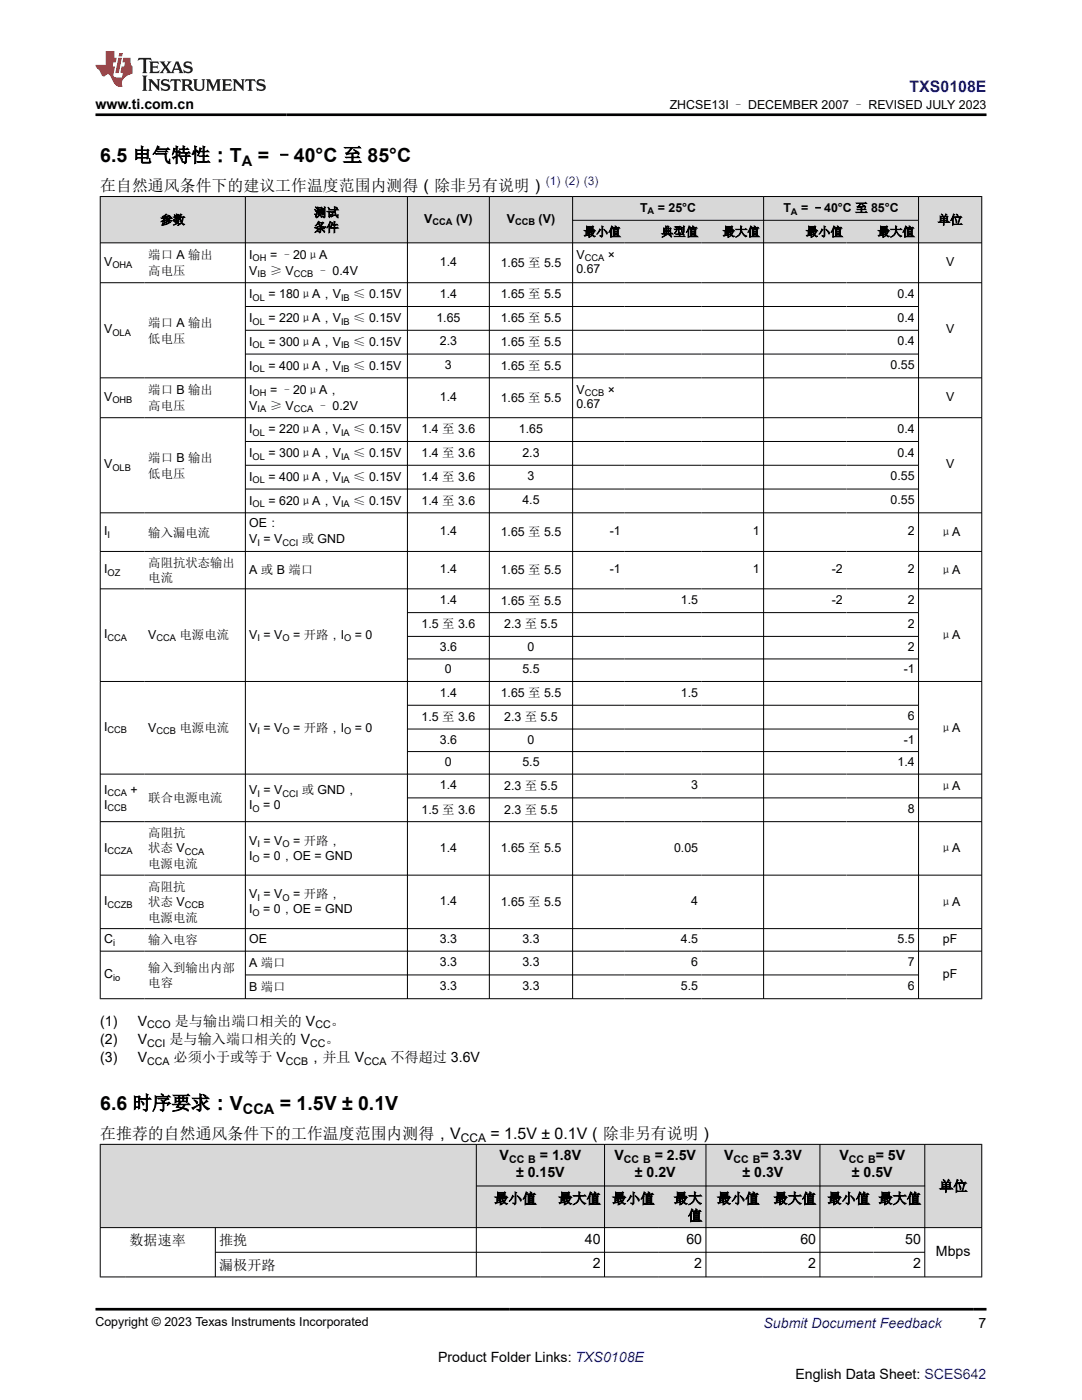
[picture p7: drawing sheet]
<svg xmlns="http://www.w3.org/2000/svg" width="216mm" height="279mm" viewBox="0 0 216 279" stroke-linecap="round" stroke-linejoin="round" font-family="sans-serif">
<defs><g id="words">
<g font-size="3.9">
<text x="20" y="32.3">6.5 电气特性：T</text>
<text x="51.4" y="32.3">= –40°C 至 85°C</text>
<text x="20" y="221.5">6.6 时序要求：V</text>
<text x="55.8" y="221.5">= 1.5V ± 0.1V</text>
</g>
<text font-size="3.2" fill="#00f" x="181.5" y="18.3">TXS0108E</text>
<g font-size="3.2">
<text x="20" y="38.1">在自然通风条件下的建议工作温度范围内测得（除非另有说明）</text>
<text x="20" y="227.2">在推荐的自然通风条件下的工作温度范围内测得，V</text>
<text x="97.9" y="227.2">= 1.5V ± 0.1V（除非另有说明）</text>
</g>
<g font-size="2.9">
<text x="48.2" y="33.1">A</text>
<text x="48.5" y="222.2">CCA</text>
</g>
<g font-size="2.8">
<text x="19" y="21.7">www.ti.com.cn</text>
<text x="20" y="204.7">(1)</text>
<text x="20" y="208.3">(2)</text>
<text x="27.5" y="204.7">V</text>
<text x="27.5" y="208.3">V</text>
<text x="33.8" y="208.3">是与输入端口相关的 V</text>
<text x="34.9" y="204.7">是与输出端口相关的 V</text>
<text x="64.9" y="208.3">。</text>
<text x="66" y="204.7">。</text>
<text x="20" y="212">(3)</text>
<text x="27.5" y="212">V</text>
<text x="34.6" y="212">必须小于或等于 V</text>
<text x="61.5" y="212">，并且 V</text>
<text x="77.9" y="212">不得超过 3.6V</text>
<text x="99.7" y="231.6">V</text>
<text x="107.7" y="231.6">= 1.8V</text>
<text x="122.6" y="231.6">V</text>
<text x="130.6" y="231.6">= 2.5V</text>
<text x="144.5" y="231.6">V</text>
<text x="151.7" y="231.6">= 3.3V</text>
<text x="167.5" y="231.6">V</text>
<text x="174.8" y="231.6">= 5V</text>
<text x="103" y="235">± 0.15V</text>
<text x="126.7" y="235">± 0.2V</text>
<text x="148.2" y="235">± 0.3V</text>
<text x="170" y="235">± 0.5V</text>
<text x="187.4" y="237.7">单位</text>
<text x="98.6" y="240.2">最小值</text>
<text x="111.4" y="240.2">最大值</text>
<text x="122.1" y="240.2">最小值</text>
<text x="134.5" y="240.2">最大</text>
<text x="137.3" y="243.6">值</text>
<text x="143.1" y="240.2">最小值</text>
<text x="154.4" y="240.2">最大值</text>
<text x="165.1" y="240.2">最小值</text>
<text x="175.3" y="240.2">最大值</text>
<text x="25.8" y="248.5">数据速率</text>
<text x="43.7" y="248.5">推挽</text>
<text x="116.7" y="248.2">40</text>
<text x="137" y="248.2">60</text>
<text x="159.7" y="248.2">60</text>
<text x="180.6" y="248.2">50</text>
<text x="186.8" y="250.6">Mbps</text>
<text x="43.7" y="253.4">漏极开路</text>
<text x="118.3" y="253.1">2</text>
<text x="138.5" y="253.1">2</text>
<text x="161.3" y="253.1">2</text>
<text x="182.2" y="253.1">2</text>
<text x="195.3" y="265">7</text>
<text x="87.4" y="271.9">Product Folder Links: TXS0108E</text>
<text x="158.7" y="275.3">English Data Sheet: SCES642</text>
</g>
<text font-size="2.8" fill="#00f" x="152.4" y="265">Submit Document Feedback</text>
<g font-size="2.5">
<text x="133.6" y="21.8">ZHCSE13I – DECEMBER 2007 – REVISED JULY 2023</text>
<text x="32" y="44.7">参数</text>
<text x="62.7" y="43.3">测试</text>
<text x="62.7" y="46.2">条件</text>
<text x="84.7" y="44.5">V</text>
<text x="91" y="44.5">(V)</text>
<text x="101.1" y="44.5">V</text>
<text x="107.5" y="44.5">(V)</text>
<text x="116.4" y="47.1">最小值</text>
<text x="127.7" y="42.2">T</text>
<text x="131.3" y="42.2">= 25°C</text>
<text x="131.9" y="47.1">典型值</text>
<text x="144.2" y="47.1">最大值</text>
<text x="156.3" y="42.4">T</text>
<text x="159.9" y="42.4">= –40°C 至 85°C</text>
<text x="160.8" y="47.1">最小值</text>
<text x="175.1" y="47.1">最大值</text>
<text x="187.1" y="44.7">单位</text>
<text x="20.8" y="53.1">V</text>
<text x="29.6" y="51.7">端口 A 输出</text>
<text x="49.7" y="51.6">I</text>
<text x="53.9" y="51.6">= –20μA</text>
<text x="87.8" y="53.1">1.4</text>
<text x="99.9" y="53.2">1.65 至 5.5</text>
<text x="115" y="51.6">V</text>
<text x="121.3" y="51.6">×</text>
<text x="188.8" y="53.1">V</text>
<text x="29.6" y="54.9">高电压</text>
<text x="49.7" y="54.8">V</text>
<text x="49.7" y="59.6">I</text>
<text x="53.6" y="59.6">= 180μA，V</text>
<text x="53.8" y="54.8">≥ V</text>
<text x="63.2" y="54.8">– 0.4V</text>
<text x="70.5" y="59.6">≤ 0.15V</text>
<text x="87.8" y="59.4">1.4</text>
<text x="99.9" y="59.6">1.65 至 5.5</text>
<text x="115" y="54.6">0.67</text>
<text x="179.1" y="59.4">0.4</text>
<text x="29.6" y="65.2">端口 A 输出</text>
<text x="49.7" y="64.3">I</text>
<text x="53.6" y="64.3">= 220μA，V</text>
<text x="70.5" y="64.3">≤ 0.15V</text>
<text x="87.1" y="64.2">1.65</text>
<text x="99.9" y="64.3">1.65 至 5.5</text>
<text x="179.1" y="64.2">0.4</text>
<text x="20.8" y="66.6">V</text>
<text x="29.6" y="68.4">低电压</text>
<text x="49.7" y="69.1">I</text>
<text x="53.6" y="69.1">= 300μA，V</text>
<text x="70.5" y="69.1">≤ 0.15V</text>
<text x="87.8" y="68.9">2.3</text>
<text x="99.9" y="69.1">1.65 至 5.5</text>
<text x="179.1" y="68.9">0.4</text>
<text x="188.8" y="66.6">V</text>
<text x="49.7" y="73.8">I</text>
<text x="53.6" y="73.8">= 400μA，V</text>
<text x="70.5" y="73.8">≤ 0.15V</text>
<text x="88.8" y="73.7">3</text>
<text x="99.9" y="73.8">1.65 至 5.5</text>
<text x="177.7" y="73.7">0.55</text>
<text x="20.8" y="80">V</text>
<text x="29.6" y="78.7">端口 B 输出</text>
<text x="29.6" y="81.9">高电压</text>
<text x="49.7" y="81.8">V</text>
<text x="49.7" y="78.5">I</text>
<text x="53.8" y="81.8">≥ V</text>
<text x="53.9" y="78.5">= –20μA，</text>
<text x="63.2" y="81.8">– 0.2V</text>
<text x="87.8" y="80">1.4</text>
<text x="99.9" y="80.1">1.65 至 5.5</text>
<text x="115" y="81.5">0.67</text>
<text x="115" y="78.5">V</text>
<text x="121.3" y="78.5">×</text>
<text x="188.8" y="80">V</text>
<text x="49.7" y="86.5">I</text>
<text x="53.6" y="86.5">= 220μA，V</text>
<text x="70.5" y="86.5">≤ 0.15V</text>
<text x="84.1" y="86.5">1.4 至 3.6</text>
<text x="103.5" y="86.4">1.65</text>
<text x="179.1" y="86.4">0.4</text>
<text x="20.8" y="93.5">V</text>
<text x="29.6" y="92.1">端口 B 输出</text>
<text x="29.6" y="95.3">低电压</text>
<text x="49.7" y="96">I</text>
<text x="49.7" y="91.2">I</text>
<text x="53.6" y="96">= 400μA，V</text>
<text x="53.6" y="91.2">= 300μA，V</text>
<text x="70.5" y="96">≤ 0.15V</text>
<text x="70.5" y="91.2">≤ 0.15V</text>
<text x="84.1" y="96">1.4 至 3.6</text>
<text x="84.1" y="91.2">1.4 至 3.6</text>
<text x="104.2" y="91.1">2.3</text>
<text x="105.3" y="95.9">3</text>
<text x="177.7" y="95.9">0.55</text>
<text x="179.1" y="91.1">0.4</text>
<text x="188.8" y="93.5">V</text>
<text x="49.7" y="100.7">I</text>
<text x="53.6" y="100.7">= 620μA，V</text>
<text x="70.5" y="100.7">≤ 0.15V</text>
<text x="84.1" y="100.7">1.4 至 3.6</text>
<text x="104.2" y="100.6">4.5</text>
<text x="177.7" y="100.6">0.55</text>
<text x="20.8" y="106.8">I</text>
<text x="29.6" y="107.1">输入漏电流</text>
<text x="49.7" y="105.2">OE：</text>
<text x="87.8" y="106.8">1.4</text>
<text x="99.9" y="107">1.65 至 5.5</text>
<text x="121.7" y="106.8">-1</text>
<text x="150.2" y="106.8">1</text>
<text x="181.1" y="106.8">2</text>
<text x="187.5" y="107">μA</text>
<text x="29.6" y="113.2">高阻抗状态输出</text>
<text x="49.7" y="108.4">V = V</text>
<text x="60.2" y="108.4">或 GND</text>
<text x="20.8" y="114.4">I</text>
<text x="29.6" y="116.2">电流</text>
<text x="49.7" y="114.5">A 或 B 端口</text>
<text x="87.8" y="114.4">1.4</text>
<text x="99.9" y="114.5">1.65 至 5.5</text>
<text x="121.7" y="114.4">-1</text>
<text x="150.2" y="114.4">1</text>
<text x="166" y="114.4">-2</text>
<text x="181.1" y="114.4">2</text>
<text x="187.5" y="114.5">μA</text>
<text x="84.1" y="125.4">1.5 至 3.6</text>
<text x="87.8" y="120.5">1.4</text>
<text x="99.9" y="120.7">1.65 至 5.5</text>
<text x="100.6" y="125.4">2.3 至 5.5</text>
<text x="135.9" y="120.5">1.5</text>
<text x="166" y="120.5">-2</text>
<text x="181.1" y="120.5">2</text>
<text x="181.1" y="125.3">2</text>
<text x="20.8" y="127.4">I</text>
<text x="29.6" y="127.5">V</text>
<text x="35.8" y="127.5">电源电流</text>
<text x="49.7" y="127.5">V = V</text>
<text x="58.5" y="127.5">= 开路，I</text>
<text x="70.8" y="127.5">= 0</text>
<text x="87.8" y="129.9">3.6</text>
<text x="105.3" y="129.9">0</text>
<text x="181.1" y="129.9">2</text>
<text x="187.5" y="127.5">μA</text>
<text x="88.8" y="134.4">0</text>
<text x="104.2" y="134.4">5.5</text>
<text x="180.3" y="134.4">-1</text>
<text x="84.1" y="143.9">1.5 至 3.6</text>
<text x="87.8" y="139">1.4</text>
<text x="99.9" y="139.1">1.65 至 5.5</text>
<text x="100.6" y="143.9">2.3 至 5.5</text>
<text x="135.9" y="139">1.5</text>
<text x="181.1" y="143.8">6</text>
<text x="20.8" y="145.9">I</text>
<text x="29.6" y="146">V</text>
<text x="35.8" y="146">电源电流</text>
<text x="49.7" y="146">V = V</text>
<text x="58.5" y="146">= 开路，I</text>
<text x="70.8" y="146">= 0</text>
<text x="87.8" y="148.4">3.6</text>
<text x="105.3" y="148.4">0</text>
<text x="180.3" y="148.4">-1</text>
<text x="187.5" y="146">μA</text>
<text x="88.8" y="152.9">0</text>
<text x="104.2" y="152.9">5.5</text>
<text x="179.1" y="152.9">1.4</text>
<text x="20.8" y="161.4">I</text>
<text x="20.8" y="158.4">I</text>
<text x="26" y="158.4">+</text>
<text x="29.6" y="160.1">联合电源电流</text>
<text x="49.7" y="158.5">V = V</text>
<text x="49.7" y="161.5">I</text>
<text x="52.5" y="161.5">= 0</text>
<text x="60.2" y="158.5">或 GND，</text>
<text x="87.8" y="157.5">1.4</text>
<text x="100.6" y="157.6">2.3 至 5.5</text>
<text x="137.9" y="157.5">3</text>
<text x="187.5" y="157.6">μA</text>
<text x="29.6" y="167.1">高阻抗</text>
<text x="84.1" y="162.4">1.5 至 3.6</text>
<text x="100.6" y="162.4">2.3 至 5.5</text>
<text x="181.1" y="162.2">8</text>
<text x="20.8" y="170">I</text>
<text x="29.6" y="173.3">电源电流</text>
<text x="29.6" y="170.1">状态 V</text>
<text x="49.7" y="168.6">V = V</text>
<text x="49.7" y="171.6">I</text>
<text x="52.5" y="171.6">= 0，OE = GND</text>
<text x="58.5" y="168.6">= 开路，</text>
<text x="87.8" y="170">1.4</text>
<text x="99.9" y="170.1">1.65 至 5.5</text>
<text x="134.5" y="170">0.05</text>
<text x="187.5" y="170.1">μA</text>
<text x="29.6" y="177.8">高阻抗</text>
<text x="49.7" y="179.3">V = V</text>
<text x="58.5" y="179.3">= 开路，</text>
<text x="20.8" y="180.6">I</text>
<text x="29.6" y="184">电源电流</text>
<text x="29.6" y="180.8">状态 V</text>
<text x="49.7" y="182.2">I</text>
<text x="52.5" y="182.2">= 0，OE = GND</text>
<text x="87.8" y="180.6">1.4</text>
<text x="99.9" y="180.8">1.65 至 5.5</text>
<text x="137.9" y="180.6">4</text>
<text x="187.5" y="180.8">μA</text>
<text x="20.8" y="188.2">C</text>
<text x="29.6" y="188.5">输入电容</text>
<text x="49.7" y="188.2">OE</text>
<text x="87.8" y="188.2">3.3</text>
<text x="104.2" y="188.2">3.3</text>
<text x="135.9" y="188.2">4.5</text>
<text x="179.1" y="188.2">5.5</text>
<text x="188.2" y="188.2">pF</text>
<text x="20.8" y="195.2">C</text>
<text x="29.6" y="194">输入到输出内部</text>
<text x="29.6" y="196.9">电容</text>
<text x="49.7" y="193">A 端口</text>
<text x="49.7" y="197.7">B 端口</text>
<text x="87.8" y="192.8">3.3</text>
<text x="87.8" y="197.6">3.3</text>
<text x="104.2" y="192.8">3.3</text>
<text x="104.2" y="197.6">3.3</text>
<text x="135.9" y="197.6">5.5</text>
<text x="137.9" y="192.8">6</text>
<text x="181.1" y="192.8">7</text>
<text x="181.1" y="197.6">6</text>
<text x="188.2" y="195.2">pF</text>
<text x="19" y="264.7">Copyright © 2023 Texas Instruments Incorporated</text>
</g>
<text font-size="2.4" fill="#00f" x="108.9" y="37">(1) (2) (3)</text>
<text font-size="2.4" x="92" y="227.9">CCA</text>
<g font-size="2.1">
<text x="29.4" y="208.9">CCI</text>
<text x="29.4" y="205.2">CCO</text>
<text x="61.9" y="208.9">CC</text>
<text x="62.9" y="205.2">CC</text>
<text x="29.4" y="212.6">CCA</text>
<text x="57.1" y="212.6">CCB</text>
<text x="72.7" y="212.6">CCA</text>
<text x="101.6" y="232.1">CC B</text>
<text x="124.5" y="232.1">CC B</text>
<text x="146.4" y="232.1">CC B</text>
<text x="169.4" y="232.1">CC B</text>
</g>
<g font-size="1.9">
<text x="86.3" y="45">CCA</text>
<text x="102.8" y="45">CCB</text>
<text x="129.2" y="42.7">A</text>
<text x="157.8" y="42.9">A</text>
<text x="22.4" y="53.6">OHA</text>
<text x="50.4" y="52.1">OH</text>
<text x="116.7" y="52.1">CCA</text>
<text x="51.4" y="55.3">IB</text>
<text x="58.6" y="55.3">CCB</text>
<text x="50.4" y="60.1">OL</text>
<text x="50.4" y="64.8">OL</text>
<text x="68.1" y="60.1">IB</text>
<text x="68.1" y="64.8">IB</text>
<text x="22.4" y="67">OLA</text>
<text x="50.4" y="69.5">OL</text>
<text x="68.1" y="69.5">IB</text>
<text x="50.4" y="74.3">OL</text>
<text x="68.1" y="74.3">IB</text>
<text x="22.4" y="80.5">OHB</text>
<text x="50.4" y="79">OH</text>
<text x="51.4" y="82.2">IA</text>
<text x="58.6" y="82.2">CCA</text>
<text x="116.7" y="79">CCB</text>
<text x="50.4" y="87">OL</text>
<text x="68.1" y="87">IA</text>
<text x="22.4" y="94">OLB</text>
<text x="50.4" y="91.7">OL</text>
<text x="68.1" y="91.7">IA</text>
<text x="50.4" y="96.5">OL</text>
<text x="50.4" y="101.2">OL</text>
<text x="68.1" y="96.5">IA</text>
<text x="68.1" y="101.2">IA</text>
<text x="21.5" y="107.3">I</text>
<text x="51.4" y="108.9">I</text>
<text x="56.4" y="108.9">CCI</text>
<text x="21.5" y="114.9">OZ</text>
<text x="21.5" y="127.9">CCA</text>
<text x="31.2" y="128">CCA</text>
<text x="51.4" y="128">I</text>
<text x="56.4" y="128">O</text>
<text x="68.7" y="128">O</text>
<text x="21.5" y="146.4">CCB</text>
<text x="31.2" y="146.5">CCB</text>
<text x="51.4" y="146.5">I</text>
<text x="56.4" y="146.5">O</text>
<text x="68.7" y="146.5">O</text>
<text x="21.5" y="158.9">CCA</text>
<text x="21.5" y="161.9">CCB</text>
<text x="50.4" y="162">O</text>
<text x="51.4" y="159">I</text>
<text x="56.4" y="159">CCI</text>
<text x="21.5" y="170.5">CCZA</text>
<text x="36.9" y="170.6">CCA</text>
<text x="50.4" y="172.1">O</text>
<text x="51.4" y="169.1">I</text>
<text x="56.4" y="169.1">O</text>
<text x="51.4" y="179.8">I</text>
<text x="56.4" y="179.8">O</text>
<text x="21.5" y="181.1">CCZB</text>
<text x="36.9" y="181.2">CCB</text>
<text x="50.4" y="182.7">O</text>
<text x="22.6" y="188.7">i</text>
<text x="22.6" y="195.7">io</text>
</g>
</g></defs>
<g fill="#d8d8d8">
<path d="M20 39.2h175.9v4.8h-175.9z" fill-rule="evenodd"/>
<path d="M20.1 39.3h28.8v9.1h-28.8z" fill-rule="evenodd"/>
<path d="M49 39.3h32.2v9.1h-32.2z" fill-rule="evenodd"/>
<path d="M81.4 39.3h16.2v9.1h-16.2z" fill-rule="evenodd"/>
<path d="M97.7 39.3h16.5v9.1h-16.5z" fill-rule="evenodd"/>
<path d="M114.3 39.3h38v4.6h-38z" fill-rule="evenodd"/>
<path d="M152.4 39.3h30.8v4.6h-30.8z" fill-rule="evenodd"/>
<path d="M183.3 39.3h12.5v9.1h-12.5z" fill-rule="evenodd"/>
<path d="M114.3 44h10.3v4.4h-10.3z" fill-rule="evenodd"/>
<path d="M124.6 44h15.4v4.4h-15.4z" fill-rule="evenodd"/>
<path d="M140 44h12.3v4.4h-12.3z" fill-rule="evenodd"/>
<path d="M152.4 44h16.5v4.4h-16.5z" fill-rule="evenodd"/>
<path d="M168.9 44h14.3v4.4h-14.3z" fill-rule="evenodd"/>
</g>
<g fill="none" stroke="#000" stroke-width=".2">
<path d="M19.9 39.2h176.1M20 39.2v160.2M49 39.2v160.2M81.3 39.2v160.2M97.6 39.2v160.2M114.3 39.2v160.2M152.4 39.2v160.2M183.3 39.2v160.2M195.9 39.2v160.2M19.9 48.5h176.1M19.9 56.4h176.1M114.3 44h69"/>
<path d="M19.9 75.4h176.1M49 61.2h134.3M49 65.9h134.3M49 70.7h134.3M19.9 83.4h176.1M49 88.1h134.3M49 92.9h134.3M49 97.6h134.3M19.9 102.3h176.1M19.9 110.1h176.1M19.9 117.5h176.1M19.9 136h176.1"/>
<path d="M81.3 122.3h102M81.3 127h102M81.3 131.5h102M19.9 154.5h176.1M81.3 140.7h102M81.3 145.5h102M81.3 150h102M81.3 159.2h114.7M19.9 174.7h176.1M196 164h-176.1M19.9 185.3h176.1M19.9 189.8h176.1"/>
<path d="M19.9 199.3h176.1M49 194.6h134.3"/>
</g>
<g fill="#d8d8d8">
<path d="M20 228.4h175.9v8.3h-175.9z" fill-rule="evenodd"/>
<path d="M20.1 228.4h74.9v16.5h-74.9z" fill-rule="evenodd"/>
<path d="M95.1 228.4h25.5v8.2h-25.5z" fill-rule="evenodd"/>
<path d="M120.7 228.4h20.1v8.2h-20.1z" fill-rule="evenodd"/>
<path d="M140.9 228.4h22.6v8.2h-22.6z" fill-rule="evenodd"/>
<path d="M163.7 228.4h20.8v8.2h-20.8z" fill-rule="evenodd"/>
<path d="M184.6 228.4h11.2v16.5h-11.2z" fill-rule="evenodd"/>
<path d="M95.1 236.8h12.7v8.1h-12.7z" fill-rule="evenodd"/>
<path d="M107.8 236.8h12.8v8.1h-12.8z" fill-rule="evenodd"/>
<path d="M120.7 236.8h10.6v8.1h-10.6z" fill-rule="evenodd"/>
<path d="M131.3 236.8h9.5v8.1h-9.5z" fill-rule="evenodd"/>
<path d="M140.9 236.8h11.3v8.1h-11.3z" fill-rule="evenodd"/>
<path d="M152.2 236.8h11.3v8.1h-11.3z" fill-rule="evenodd"/>
<path d="M163.7 236.8h10.6v8.1h-10.6z" fill-rule="evenodd"/>
<path d="M174.3 236.8h10.2v8.1h-10.2z" fill-rule="evenodd"/>
</g>
<g fill="none" stroke="#000" stroke-width=".2">
<path d="M19.9 228.4h176.1M20 228.3v26.6M95 228.3v26.6M95 236.7h89.6M120.6 228.3v26.6M140.9 228.3v26.6M163.6 228.3v26.6M184.5 228.3v26.6M195.9 228.3v26.6M19.9 245h176.1M19.9 254.8h176.1M43 245v9.9"/>
<path d="M43 249.9h141.6"/>
</g>
<path d="M27.7 11.6l-.2 .5 .5-.2h.6v.1v2.2l-.2 .4h1l-.2-.4v-2.2v-.1h.5l.5 .2-.1-.5zM29.8 12.3l.2 .4v1.5l-.2 .4h1.9l.1-.6a1.08 1.08 0 0 1-1.3 .2v-.7h.6l.4 .2v-.7l-.4 .2h-.6v-.5l.2-.2a1 1 0 0 1 1 .3l-.1-.5zM31.8 12.3l1 1.1-1 1.2h.9l-.2-.2 .4-.8 .5 .8-.2 .2h1.6l-.2-.2 .1-.5h1l.1 .5-.1 .2h.9l-.2-.3-.8-2h-.5l-1 2.2-.8-1.1 .9-1.1h-.8l.2 .2-.5 .6-.3-.6 .1-.2zM35.2 12.7l.4 1h-.8zM36.8 12.4a.65 .65 0 0 0-.2 .7 .65 .65 0 0 0 .6 .5l.7 .1 .1 .3a.79 .79 0 0 1-.7 .4 .79 .79 0 0 1-.7-.5l.1 .7 .2-.1a.93 .93 0 0 0 1.1 .1 .93 .93 0 0 0 .4-1 1.46 1.46 0 0 0-1.2-.6l-.1-.3a1.09 1.09 0 0 1 1.2 .2l-.2-.6-.1 .1-.6-.2zM28.4 15.1l.2 .4v2.2l-.2 .4h1l-.2-.4v-2.2l.2-.4zM29.6 15.8l.2 .4v1.5l-.2 .4h.8l-.3-.4v-1.3l1.7 1.8v-2l.2-.4h-.8l.2 .2 .1 1.1-1.2-1.3zM32.3 15.9a.65 .65 0 0 0-.2 .8 .65 .65 0 0 0 .7 .4l.6 .2 .1 .2a.79 .79 0 0 1-.7 .4 .79 .79 0 0 1-.7-.5l.1 .7 .2-.1a.93 .93 0 0 0 1.1 .1 .93 .93 0 0 0 .4-.9 1.46 1.46 0 0 0-1.2-.6l-.1-.4a1.09 1.09 0 0 1 1.2 .2l-.2-.6-.1 .1-.6-.1zM34.1 15.8l-.1 .6a.63 .63 0 0 1 .7-.3l.1 1.6-.3 .4h1l-.2-.4v-1.6a.66 .66 0 0 1 .8 .3l-.1-.6zM36.2 15.8l.2 .4v1.5l-.2 .4h.9l-.2-.2v-.7h.5l.1 .2a.79 .79 0 0 0 1.2 .6l-1-.9a.61 .61 0 0 0 .6-.6 .61 .61 0 0 0-.5-.7zM36.9 16.1h.2a.47 .47 0 0 1 .5 .1 .47 .47 0 0 1 .1 .5l-.2 .1-.6 .1zM38.5 15.8l.2 .2a2.27 2.27 0 0 0 .4 2 1.04 1.04 0 0 0 1.7-.7v-1.3l.2-.2h-.8l.2 .4v1.1a.6 .6 0 0 1-.6 .6 .6 .6 0 0 1-.6-.6v-1.1l.3-.4zM41.1 15.8l.2 .4v1.5l-.2 .4h.7l-.2-.4v-1.4l.9 1.9 .8-1.9v1.4l-.2 .4h1l-.3-.4v-1.5l.3-.4h-.8l-.7 1.5-.7-1.5zM44.3 15.8l.2 .4v1.5l-.2 .4h1.9l.1-.6a1.09 1.09 0 0 1-1.3 .2v-.7h.6l.4 .2v-.6l-.4 .2h-.6v-.6l.2-.1a1.01 1.01 0 0 1 1 .3l-.1-.6zM46.4 15.8l.3 .4v1.5l-.3 .4h.8l-.2-.4v-1.3l1.6 1.8v-2l.2-.4h-.7l.2 .2v1.1l-1.2-1.3zM49 15.8l-.1 .6a.63 .63 0 0 1 .8-.3v1.6l-.3 .4h1l-.2-.4v-1.6a.66 .66 0 0 1 .8 .3l-.1-.6zM51.4 15.9a.65 .65 0 0 0-.2 .8 .65 .65 0 0 0 .6 .4l.6 .2 .2 .2a.79 .79 0 0 1-.8 .4 .79 .79 0 0 1-.6-.5l.1 .7 .2-.1a.93 .93 0 0 0 1 .1 .93 .93 0 0 0 .5-.9 1.46 1.46 0 0 0-1.3-.6l-.1-.4a1.09 1.09 0 0 1 1.3 .2l-.2-.6-.2 .1-.5-.1z" fill="#231f20"/>
<path d="M21.1 10.2v2.8h-2.1l.1 .3 .9 1a.95 .95 0 0 0 .9 .9 .59 .59 0 0 1 .6-.4 .59 .59 0 0 1 .5 .4l.4 .7a1.59 1.59 0 0 0 2.1 1.4 1.61 1.61 0 0 1 1-2.3l1-.3-.1-1.5a1.59 1.59 0 0 1-.4-1.7h-1.4l-.2 .9h.5l-.1 .9h-.5l-.2 1v.2l.4 .1-.2 .9h-.6a.73 .73 0 0 1-1.1-.7l.3-1.5h-.5l.2-.9h.5l.2-.9h-.5v-1.3zM23.6 11.5l-.6 3.1h.7l.6-3.1zM23.8 10.6l-.1 .6h.7l.1-.6z" fill="#ed1c24"/>
<path d="M19 22.9h177.8M19 261.3h177.8" fill="none" stroke="#000" stroke-width=".53"/>
<use href="#words"/>
</svg>
